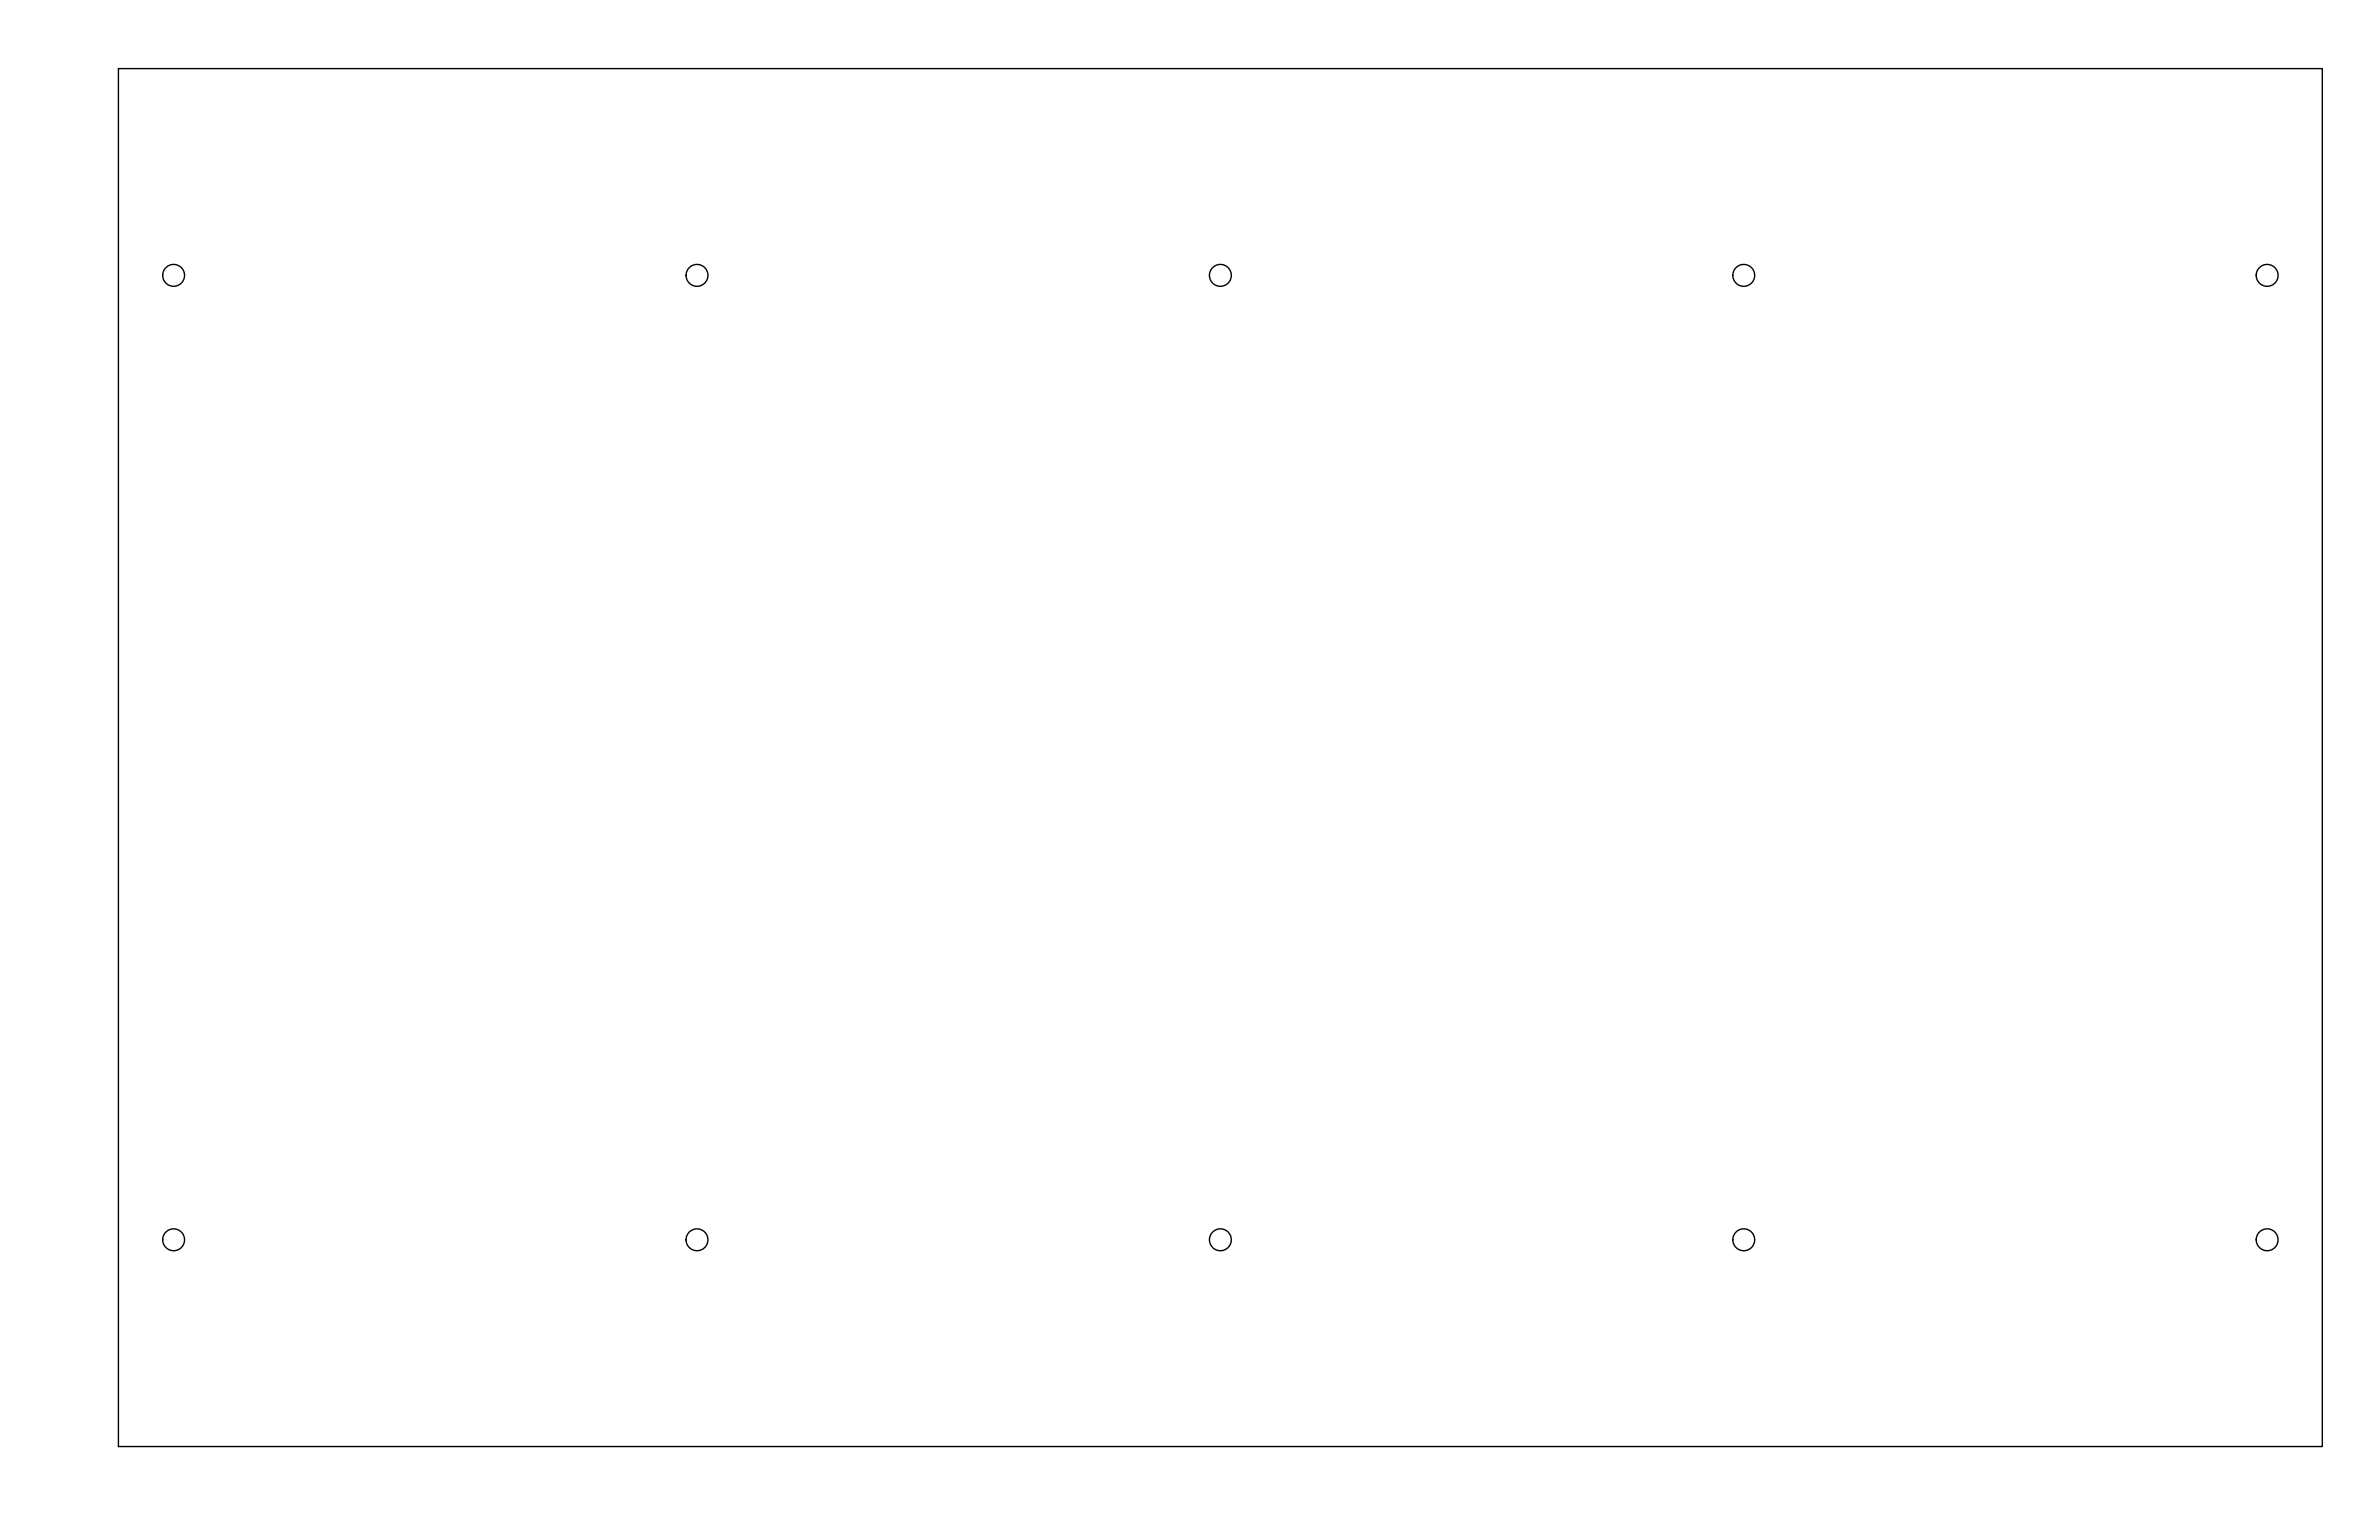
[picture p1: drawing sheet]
<svg xmlns="http://www.w3.org/2000/svg" width="864mm" height="559mm" viewBox="0 0 864 559" stroke-linecap="round" stroke-linejoin="round" font-family="sans-serif">
<!-- layer: Visible (ANSI) -->
<g fill="none" stroke="#000" stroke-width=".51">
<path d="M43 24.9h800v500h-800z"/>
<circle cx="63" cy="99.9" r="4"/>
<circle cx="253" cy="99.9" r="4"/>
<circle cx="443" cy="99.9" r="4"/>
<circle cx="633" cy="99.9" r="4"/>
<circle cx="823" cy="99.9" r="4"/>
<circle cx="63" cy="449.9" r="4"/>
<circle cx="253" cy="449.9" r="4"/>
<circle cx="443" cy="449.9" r="4"/>
<circle cx="633" cy="449.9" r="4"/>
<circle cx="823" cy="449.9" r="4"/>
</g>
</svg>
